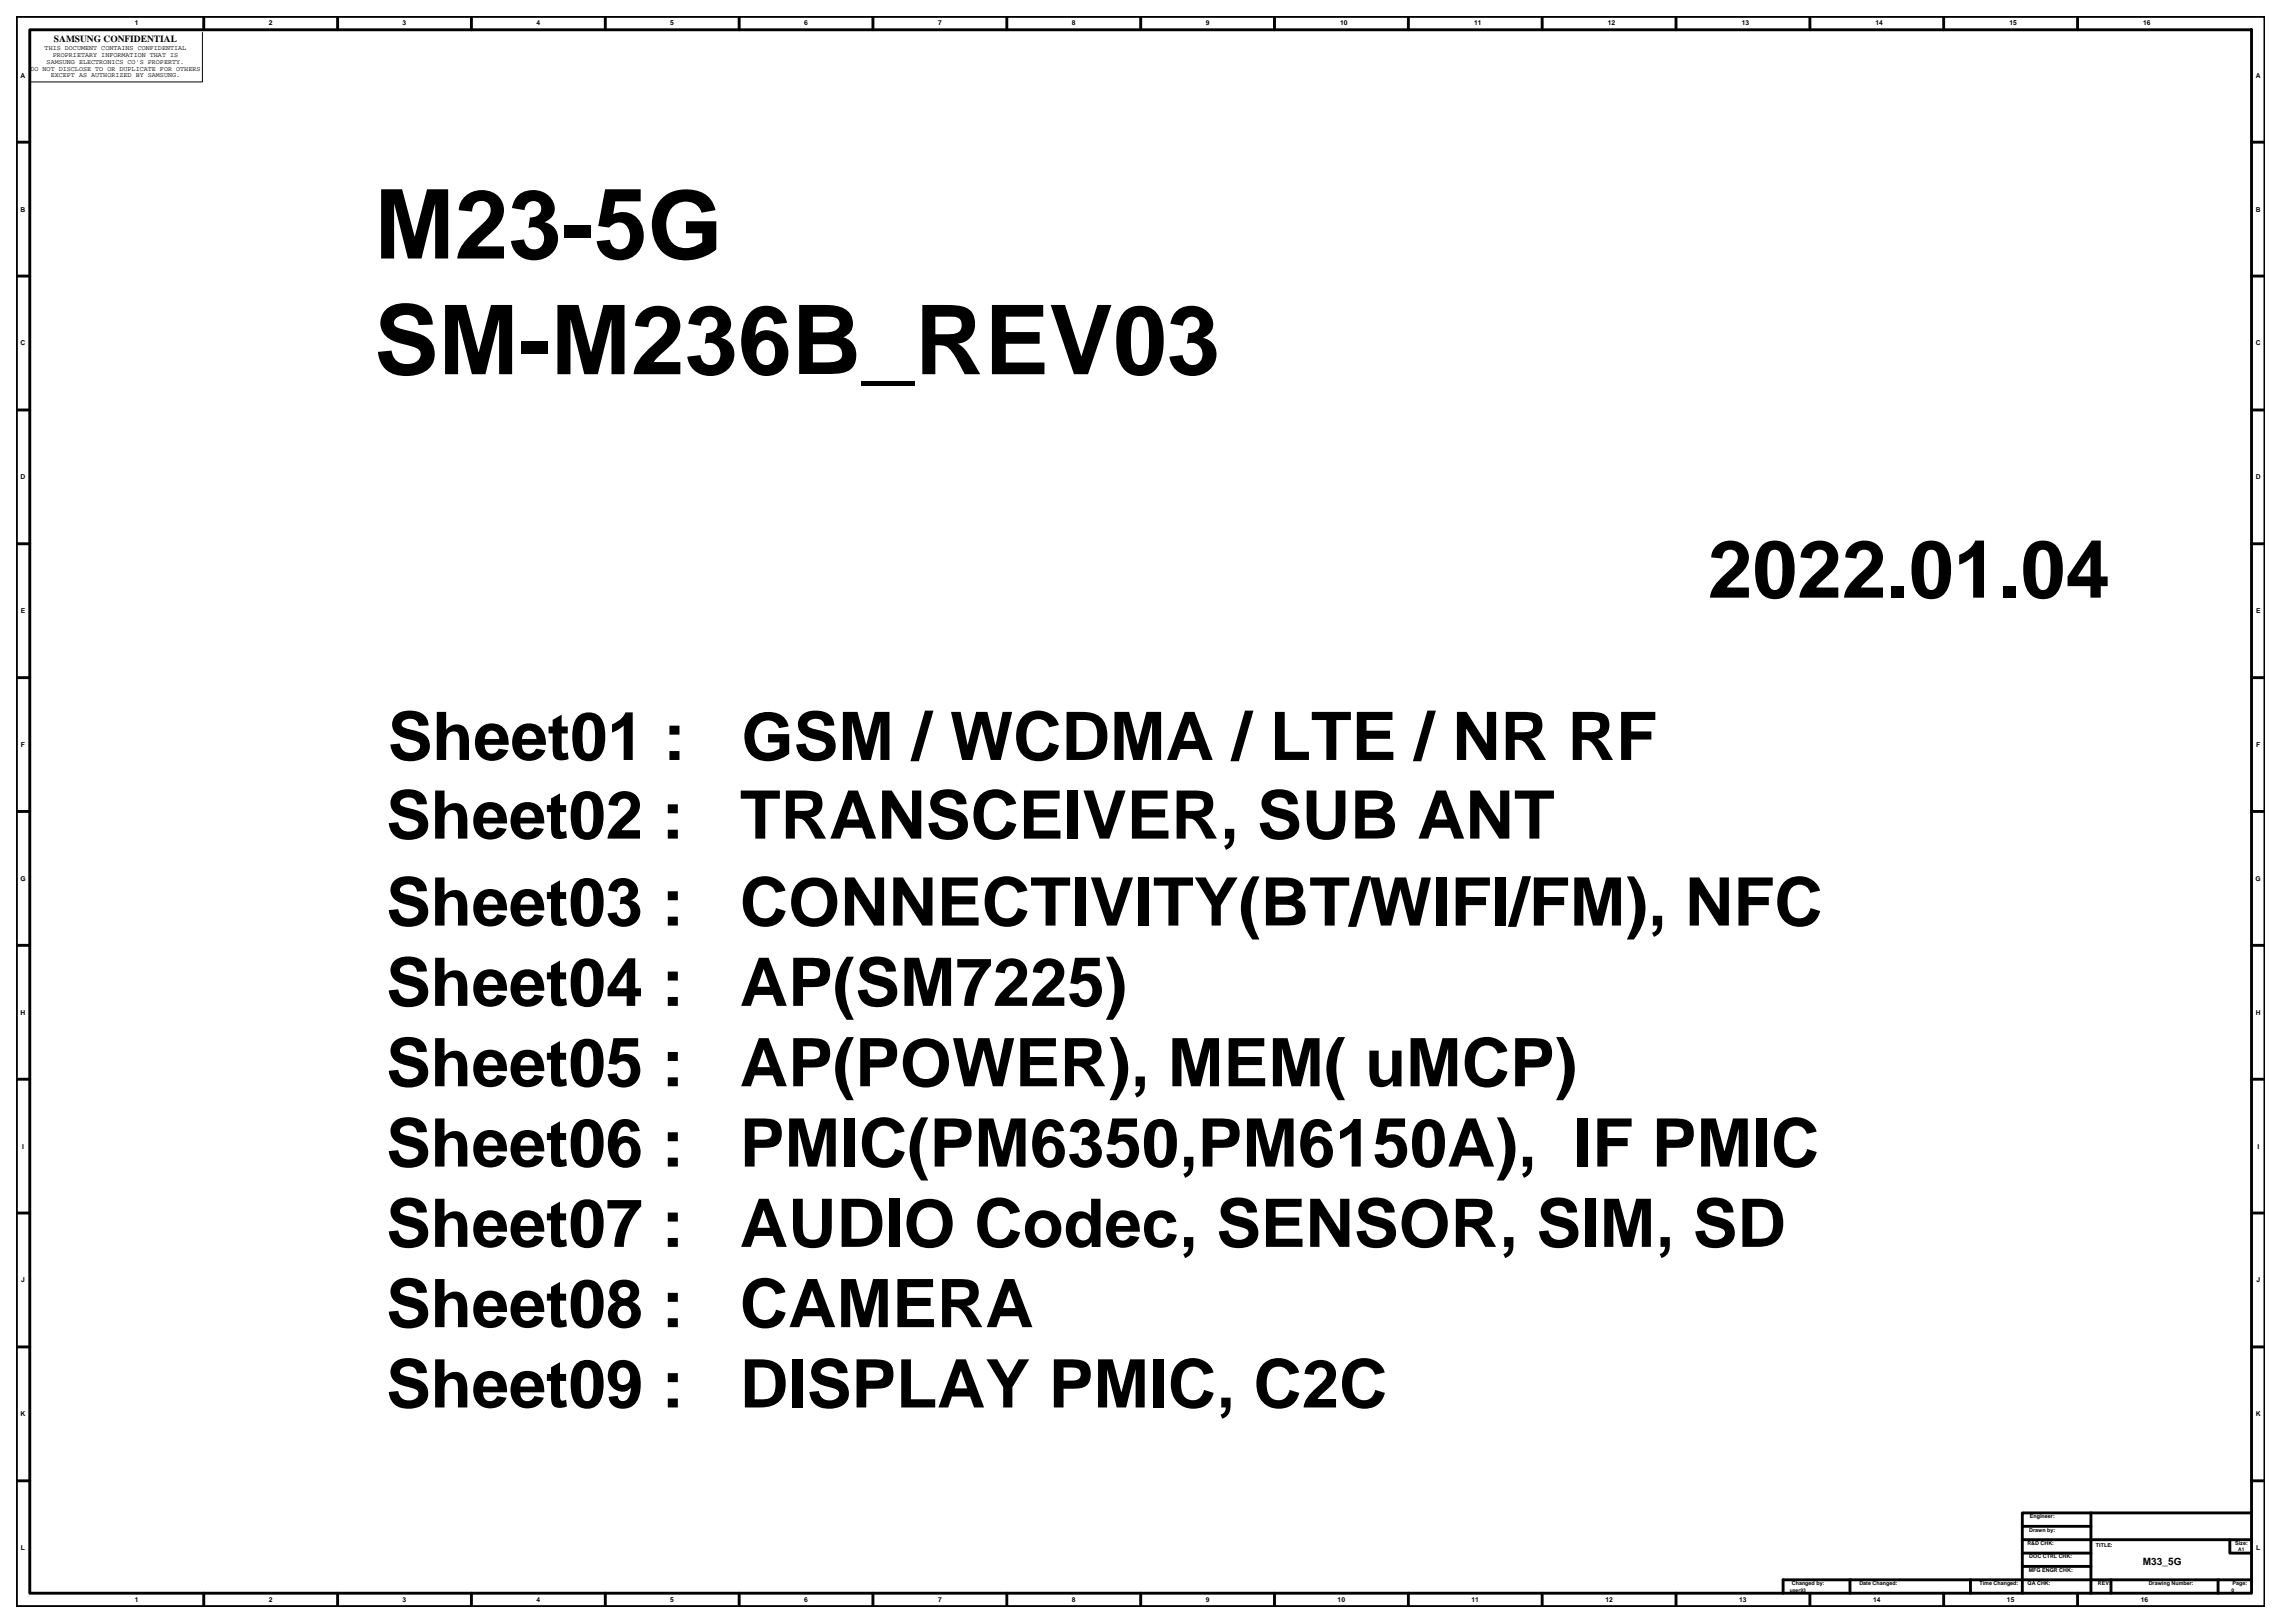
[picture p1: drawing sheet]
<svg xmlns="http://www.w3.org/2000/svg" width="420mm" height="297mm" viewBox="0 0 420 297" stroke-linecap="round" stroke-linejoin="round" font-family="sans-serif">
<defs><g id="words">
<g font-size="17.6">
<text x="68.5" y="47.3">M23-5G</text>
<text x="68.5" y="68.5">SM-M236B_REV03</text>
</g>
<text font-size="14.7" x="312.5" y="109.4">2022.01.04</text>
<g font-size="12.3">
<text x="71" y="139.1">Sheet01 :</text>
<text x="135.7" y="139.1">GSM / WCDMA / LTE / NR RF</text>
<text x="70.7" y="153.5">Sheet02 :</text>
<text x="135.4" y="153.5">TRANSCEIVER, SUB ANT</text>
<text x="70.7" y="169.4">Sheet03 :</text>
<text x="135.4" y="169.4">CONNECTIVITY(BT/WIFI/FM), NFC</text>
<text x="70.7" y="184.1">Sheet04 :</text>
<text x="135.4" y="184.1">AP(SM7225)</text>
<text x="70.7" y="198.8">Sheet05 :</text>
<text x="135.4" y="198.8">AP(POWER), MEM( uMCP)</text>
<text x="70.7" y="213.5">Sheet06 :</text>
<text x="135.4" y="213.5">PMIC(PM6350,PM6150A), IF PMIC</text>
<text x="70.7" y="228.2">Sheet07 :</text>
<text x="135.4" y="228.2">AUDIO Codec, SENSOR, SIM, SD</text>
<text x="70.7" y="242.9">Sheet08 :</text>
<text x="135.4" y="242.9">CAMERA</text>
<text x="70.7" y="257.5">Sheet09 :</text>
<text x="135.4" y="257.5">DISPLAY PMIC, C2C</text>
</g>
<text font-size="1.9" x="392.1" y="286.3">M33_5G</text>
<text font-size="1.7" x="9.9" y="7.7">SAMSUNG CONFIDENTIAL</text>
<g font-size="1.2">
<text x="24.7" y="4.7">1</text>
<text x="49.2" y="4.7">2</text>
<text x="73.7" y="4.7">3</text>
<text x="98.2" y="4.7">4</text>
<text x="122.7" y="4.7">5</text>
<text x="147.2" y="4.7">6</text>
<text x="171.7" y="4.7">7</text>
<text x="196.2" y="4.7">8</text>
<text x="220.7" y="4.7">9</text>
<text x="245.3" y="4.7">10</text>
<text x="269.8" y="4.7">11</text>
<text x="294.3" y="4.7">12</text>
<text x="318.7" y="4.7">13</text>
<text x="343.2" y="4.7">14</text>
<text x="367.7" y="4.7">15</text>
<text x="392.2" y="4.7">16</text>
<text x="8.2" y="9.2">THIS DOCUMENT CONTAINS CONFIDENTIAL</text>
<text x="8.5" y="11.7">SAMSUNG ELECTRONICS CO'S PROPERTY.</text>
<text x="9.6" y="10.5">PROPRIETARY INFORMATION THAT IS</text>
<text x="3.8" y="14.2">A</text>
<text x="5.6" y="12.9">DO NOT DISCLOSE TO OR DUPLICATE FOR OTHERS</text>
<text x="9.3" y="14.1">EXCEPT AS AUTHORIZED BY SAMSUNG.</text>
<text x="412.8" y="14.2">A</text>
<text x="3.8" y="38.7">B</text>
<text x="412.8" y="38.7">B</text>
<text x="3.8" y="63.2">C</text>
<text x="412.8" y="63.2">C</text>
<text x="3.8" y="87.7">D</text>
<text x="412.8" y="87.7">D</text>
<text x="3.8" y="112.2">E</text>
<text x="412.9" y="112.2">E</text>
<text x="3.8" y="136.7">F</text>
<text x="412.9" y="136.7">F</text>
<text x="3.7" y="161.2">G</text>
<text x="412.8" y="161.2">G</text>
<text x="3.8" y="185.7">H</text>
<text x="412.8" y="185.7">H</text>
<text x="4" y="210.2">I</text>
<text x="413.1" y="210.2">I</text>
<text x="3.9" y="234.7">J</text>
<text x="412.9" y="234.7">J</text>
<text x="3.8" y="259.2">K</text>
<text x="412.8" y="259.2">K</text>
<text x="3.8" y="283.7">L</text>
<text x="412.9" y="283.7">L</text>
<text x="24.7" y="293.2">1</text>
<text x="49.2" y="293.2">2</text>
<text x="73.7" y="293.2">3</text>
<text x="98.2" y="293.2">4</text>
<text x="122.7" y="293.2">5</text>
<text x="147.2" y="293.2">6</text>
<text x="171.7" y="293.2">7</text>
<text x="196.2" y="293.2">8</text>
<text x="220.7" y="293.2">9</text>
<text x="244.8" y="293.2">10</text>
<text x="269.3" y="293.2">11</text>
<text x="293.8" y="293.2">12</text>
<text x="318.3" y="293.2">13</text>
<text x="342.8" y="293.2">14</text>
<text x="367.3" y="293.2">15</text>
<text x="391.8" y="293.2">16</text>
</g>
<g font-size="1">
<text x="371.4" y="280.2">Drawn by:</text>
<text x="371.5" y="277.8">Engineer:</text>
<text x="371" y="282.7">R&amp;D CHK:</text>
<text x="371.3" y="287.6">MFG ENGR CHK:</text>
<text x="371.4" y="285.2">DOC CTRL CHK:</text>
<text x="383.6" y="283">TITLE:</text>
<text x="409.1" y="282.7">Size:</text>
<text x="327.9" y="290.1">Changed by:</text>
<text x="340.3" y="290.1">Date Changed:</text>
<text x="362.2" y="290.1">Time Changed:</text>
<text x="371.1" y="290.1">QA CHK:</text>
<text x="383.9" y="290.1">REV:</text>
<text x="393.2" y="290.1">Drawing Number:</text>
<text x="408.6" y="290.1">Page:</text>
</g>
<g font-size=".9">
<text x="409.6" y="283.9">A1</text>
<text x="327.5" y="291.2">user93</text>
<text x="408.4" y="291.2">0</text>
</g>
</g></defs>
<!-- layer: MFD Layer /idea/tmp/Extended-Print.hoony.oh.sheet0.14.mfd -->
<g fill="none" stroke="#000" stroke-width=".53">
<path d="M3 3h411.5v291h-411.5zM5.5 5.5h406.5v286h-406.5zM37.3 3v2.5M61.8 3v2.5M86.3 3v2.5M110.8 3v2.5M135.3 3v2.5M159.8 3v2.5M184.3 3v2.5M208.8 3v2.5M233.2 3v2.5M257.7 3v2.5"/>
<path d="M282.2 3v2.5M306.7 3v2.5M331.2 3v2.5M355.7 3v2.5M380.2 3v2.5M3 26h2.5M412 26h2.5M3 50.5h2.5M412 50.5h2.5M3 75h2.5M412 75h2.5M3 99.5h2.5"/>
<path d="M412 99.5h2.5M3 124h2.5M412 124h2.5M3 148.5h2.5M412 148.5h2.5M3 173h2.5M412 173h2.5M3 197.5h2.5M412 197.5h2.5M3 222h2.5M412 222h2.5M3 246.5h2.5"/>
<path d="M412 246.5h2.5M3 271h2.5M370.1 279.3h12.6M382.7 276.8v14.7M412 276.8h-41.9v14.7M412 271h2.5M37.3 291.5v2.5M61.8 291.5v2.5M86.3 291.5v2.5M110.8 291.5v2.5M135.3 291.5v2.5M159.8 291.5v2.5"/>
<path d="M184.3 291.5v2.5M208.8 291.5v2.5M233.2 291.5v2.5M257.7 291.5v2.5M282.2 291.5v2.5M306.7 291.5v2.5M331.2 291.5v2.5M338.6 289.1v2.4M355.7 291.5v2.5M360.6 289.1v2.4M370.1 281.7h41.9M370.1 284.2h12.6"/>
<path d="M370.1 286.6h12.6M380.2 291.5v2.5M386.3 289.1v2.4M405.9 289.1v2.4M408.1 281.7v2.5h3.9M412 289.1h-85.7v2.4"/>
</g>
<path d="M37 5.9v9.1h-31.5" fill="none" stroke="#000" stroke-width=".18"/>
<use href="#words"/>
</svg>
